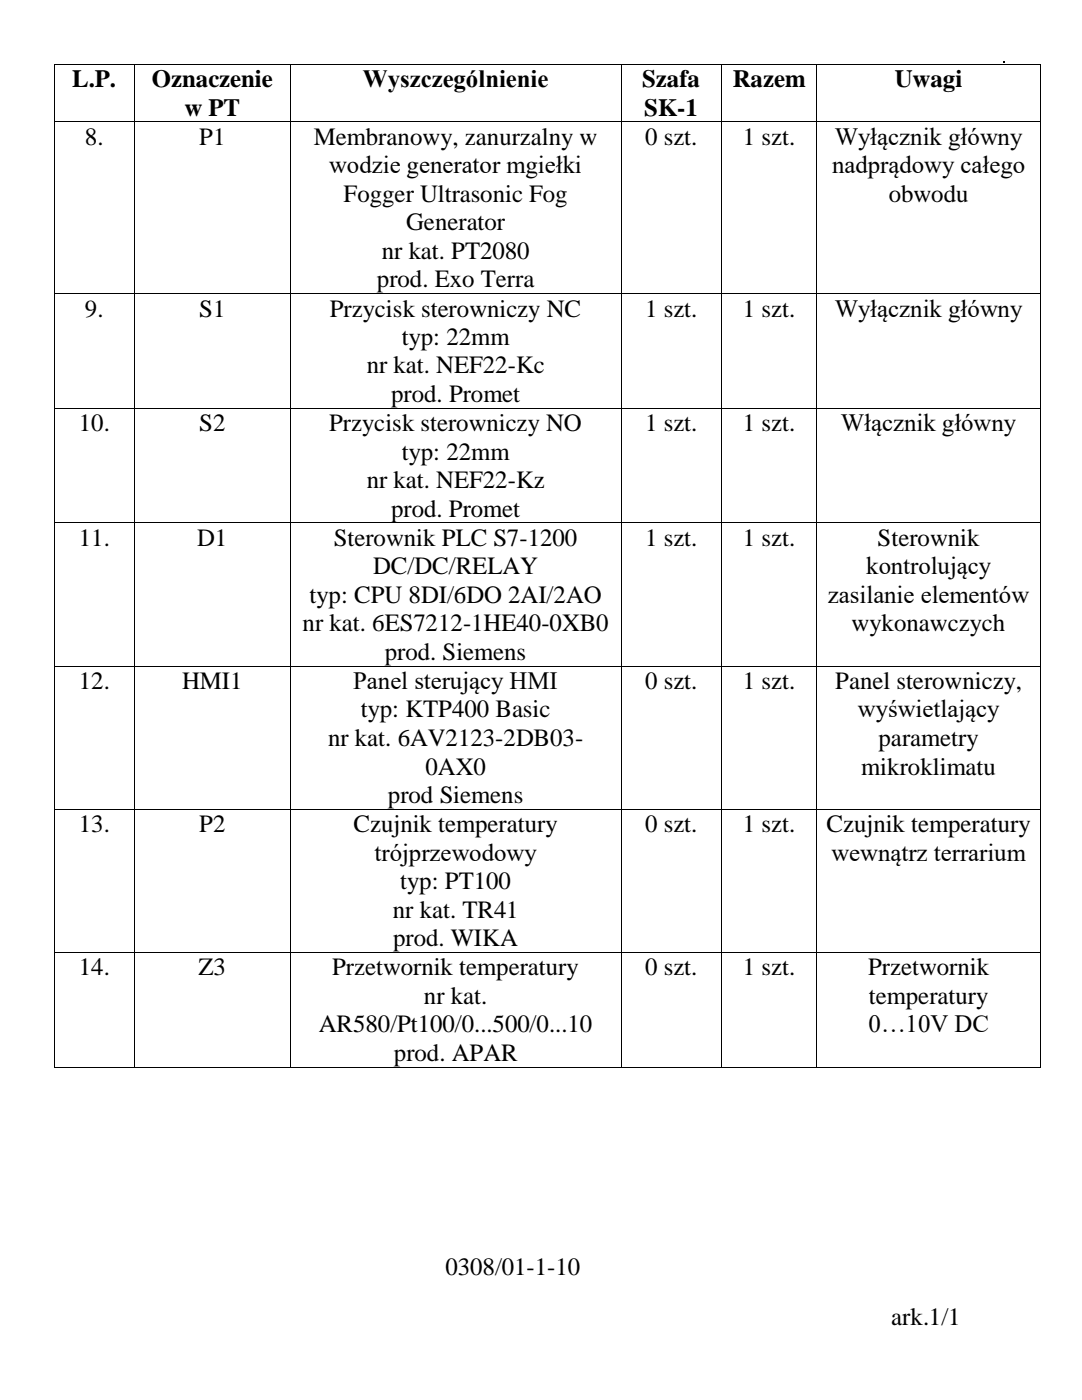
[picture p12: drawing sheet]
<svg xmlns="http://www.w3.org/2000/svg" width="216mm" height="279mm" viewBox="0 0 216 279" stroke-linecap="round" stroke-linejoin="round" font-family="sans-serif">
<defs><g id="words">
<g font-size="5">
<text x="14.4" y="17.4">L.P.</text>
<text x="30.3" y="17.4">Oznaczenie</text>
<text x="72.4" y="17.4">Wyszczególnienie</text>
<text x="128.1" y="17.4">Szafa</text>
<text x="146.2" y="17.4">Razem</text>
<text x="178.6" y="17.4">Uwagi</text>
<text x="36.8" y="23.1">w PT</text>
<text x="128.5" y="23.1">SK-1</text>
<text x="16.9" y="28.9">8.</text>
<text x="39.8" y="28.9">P1</text>
<text x="62.6" y="28.9">Membranowy, zanurzalny w</text>
<text x="128.7" y="28.9">0 szt.</text>
<text x="148.2" y="28.9">1 szt.</text>
<text x="166.6" y="28.9">Wyłącznik główny</text>
<text x="65.7" y="34.6">wodzie generator mgiełki</text>
<text x="166" y="34.6">nadprądowy całego</text>
<text x="68.6" y="40.3">Fogger Ultrasonic Fog</text>
<text x="177.3" y="40.3">obwodu</text>
<text x="81" y="45.9">Generator</text>
<text x="76.2" y="51.6">nr kat. PT2080</text>
<text x="75.2" y="57.3">prod. Exo Terra</text>
<text x="16.9" y="63.2">9.</text>
<text x="39.8" y="63.2">S1</text>
<text x="65.8" y="63.2">Przycisk sterowniczy NC</text>
<text x="128.7" y="63.2">1 szt.</text>
<text x="148.2" y="63.2">1 szt.</text>
<text x="166.6" y="63.2">Wyłącznik główny</text>
<text x="80.2" y="68.8">typ: 22mm</text>
<text x="73.2" y="74.5">nr kat. NEF22-Kc</text>
<text x="78" y="80.2">prod. Promet</text>
<text x="15.7" y="86.1">10.</text>
<text x="39.8" y="86.1">S2</text>
<text x="65.7" y="86.1">Przycisk sterowniczy NO</text>
<text x="128.7" y="86.1">1 szt.</text>
<text x="148.2" y="86.1">1 szt.</text>
<text x="167.8" y="86.1">Włącznik główny</text>
<text x="80.2" y="91.8">typ: 22mm</text>
<text x="73.2" y="97.4">nr kat. NEF22-Kz</text>
<text x="78" y="103.1">prod. Promet</text>
<text x="15.7" y="108.9">11.</text>
<text x="39.3" y="108.9">D1</text>
<text x="66.6" y="108.9">Sterownik PLC S7-1200</text>
<text x="128.7" y="108.9">1 szt.</text>
<text x="148.2" y="108.9">1 szt.</text>
<text x="175.1" y="108.9">Sterownik</text>
<text x="74.4" y="114.6">DC/DC/RELAY</text>
<text x="172.8" y="114.6">kontrolujący</text>
<text x="61.8" y="120.3">typ: CPU 8DI/6DO 2AI/2AO</text>
<text x="165.2" y="120.3">zasilanie elementów</text>
<text x="60.4" y="126">nr kat. 6ES7212-1HE40-0XB0</text>
<text x="76.8" y="131.7">prod. Siemens</text>
<text x="169.9" y="126">wykonawczych</text>
<text x="15.7" y="137.5">12.</text>
<text x="36.3" y="137.5">HMI1</text>
<text x="70.5" y="137.5">Panel sterujący HMI</text>
<text x="128.7" y="137.5">0 szt.</text>
<text x="148.2" y="137.5">1 szt.</text>
<text x="166.7" y="137.5">Panel sterowniczy,</text>
<text x="72" y="143.2">typ: KTP400 Basic</text>
<text x="171.2" y="143.2">wyświetlający</text>
<text x="65.5" y="148.9">nr kat. 6AV2123-2DB03-</text>
<text x="175.3" y="148.9">parametry</text>
<text x="84.9" y="154.6">0AX0</text>
<text x="171.9" y="154.6">mikroklimatu</text>
<text x="77.4" y="160.3">prod Siemens</text>
<text x="15.7" y="166.1">13.</text>
<text x="39.8" y="166.1">P2</text>
<text x="70.5" y="166.1">Czujnik temperatury</text>
<text x="128.7" y="166.1">0 szt.</text>
<text x="148.2" y="166.1">1 szt.</text>
<text x="164.9" y="166.1">Czujnik temperatury</text>
<text x="74.7" y="171.8">trójprzewodowy</text>
<text x="165.9" y="171.8">wewnątrz terrarium</text>
<text x="79.9" y="177.5">typ: PT100</text>
<text x="78.4" y="183.2">nr kat. TR41</text>
<text x="78.4" y="188.8">prod. WIKA</text>
<text x="15.7" y="194.7">14.</text>
<text x="39.6" y="194.7">Z3</text>
<text x="66.3" y="194.7">Przetwornik temperatury</text>
<text x="128.7" y="194.7">0 szt.</text>
<text x="148.2" y="194.7">1 szt.</text>
<text x="173.2" y="194.7">Przetwornik</text>
<text x="84.6" y="200.3">nr kat.</text>
<text x="173.4" y="200.3">temperatury</text>
<text x="63.6" y="206">AR580/Pt100/0...500/0...10</text>
<text x="173.3" y="206">0…10V DC</text>
<text x="78.6" y="211.7">prod. APAR</text>
<text x="88.9" y="254.4">0308/01-1-10</text>
<text x="177.8" y="264.5">ark.1/1</text>
</g>
</g></defs>
<g fill="#000">
<path d="M10.7 12.7h.2v.2h-.2z" fill-rule="evenodd"/>
<path d="M10.7 12.7h.2v.2h-.2z" fill-rule="evenodd"/>
<path d="M26.7 12.7h.2v.2h-.2z" fill-rule="evenodd"/>
<path d="M57.8 12.7h.2v.2h-.2z" fill-rule="evenodd"/>
<path d="M123.9 12.7h.2v.2h-.2z" fill-rule="evenodd"/>
<path d="M143.9 12.7h.1v.2h-.1z" fill-rule="evenodd"/>
<path d="M162.9 12.7h.2v.2h-.2z" fill-rule="evenodd"/>
<path d="M200.1 12.1h.3v.3h-.3z" fill-rule="evenodd"/>
<path d="M207.6 12.7h.1v.2h-.1z" fill-rule="evenodd"/>
<path d="M207.6 12.7h.1v.2h-.1z" fill-rule="evenodd"/>
<path d="M10.7 24.2h.2v.2h-.2z" fill-rule="evenodd"/>
<path d="M26.7 24.2h.2v.2h-.2z" fill-rule="evenodd"/>
<path d="M57.8 24.2h.2v.2h-.2z" fill-rule="evenodd"/>
<path d="M123.9 24.2h.2v.2h-.2z" fill-rule="evenodd"/>
<path d="M143.9 24.2h.1v.2h-.1z" fill-rule="evenodd"/>
<path d="M162.9 24.2h.2v.2h-.2z" fill-rule="evenodd"/>
<path d="M207.6 24.2h.1v.2h-.1z" fill-rule="evenodd"/>
<path d="M10.7 58.5h.2v.2h-.2z" fill-rule="evenodd"/>
<path d="M26.7 58.5h.2v.2h-.2z" fill-rule="evenodd"/>
<path d="M57.8 58.5h.2v.2h-.2z" fill-rule="evenodd"/>
<path d="M123.9 58.5h.2v.2h-.2z" fill-rule="evenodd"/>
<path d="M143.9 58.5h.1v.2h-.1z" fill-rule="evenodd"/>
<path d="M162.9 58.5h.2v.2h-.2z" fill-rule="evenodd"/>
<path d="M207.6 58.5h.1v.2h-.1z" fill-rule="evenodd"/>
<path d="M10.7 81.4h.2v.1h-.2z" fill-rule="evenodd"/>
<path d="M26.7 81.4h.2v.1h-.2z" fill-rule="evenodd"/>
<path d="M57.8 81.4h.2v.1h-.2z" fill-rule="evenodd"/>
<path d="M123.9 81.4h.2v.1h-.2z" fill-rule="evenodd"/>
<path d="M143.9 81.4h.1v.1h-.1z" fill-rule="evenodd"/>
<path d="M162.9 81.4h.2v.1h-.2z" fill-rule="evenodd"/>
<path d="M207.6 81.4h.1v.1h-.1z" fill-rule="evenodd"/>
<path d="M10.7 104.3h.2v.2h-.2z" fill-rule="evenodd"/>
<path d="M26.7 104.3h.2v.2h-.2z" fill-rule="evenodd"/>
<path d="M57.8 104.3h.2v.2h-.2z" fill-rule="evenodd"/>
<path d="M123.9 104.3h.2v.2h-.2z" fill-rule="evenodd"/>
<path d="M143.9 104.3h.1v.2h-.1z" fill-rule="evenodd"/>
<path d="M162.9 104.3h.2v.2h-.2z" fill-rule="evenodd"/>
<path d="M207.6 104.3h.1v.2h-.1z" fill-rule="evenodd"/>
<path d="M10.7 132.9h.2v.1h-.2z" fill-rule="evenodd"/>
<path d="M26.7 132.9h.2v.1h-.2z" fill-rule="evenodd"/>
<path d="M57.8 132.9h.2v.1h-.2z" fill-rule="evenodd"/>
<path d="M123.9 132.9h.2v.1h-.2z" fill-rule="evenodd"/>
<path d="M143.9 132.9h.1v.1h-.1z" fill-rule="evenodd"/>
<path d="M162.9 132.9h.2v.1h-.2z" fill-rule="evenodd"/>
<path d="M207.6 132.9h.1v.1h-.1z" fill-rule="evenodd"/>
<path d="M10.7 161.4h.2v.2h-.2z" fill-rule="evenodd"/>
<path d="M26.7 161.4h.2v.2h-.2z" fill-rule="evenodd"/>
<path d="M57.8 161.4h.2v.2h-.2z" fill-rule="evenodd"/>
<path d="M123.9 161.4h.2v.2h-.2z" fill-rule="evenodd"/>
<path d="M143.9 161.4h.1v.2h-.1z" fill-rule="evenodd"/>
<path d="M162.9 161.4h.2v.2h-.2z" fill-rule="evenodd"/>
<path d="M207.6 161.4h.1v.2h-.1z" fill-rule="evenodd"/>
<path d="M10.7 190h.2v.2h-.2z" fill-rule="evenodd"/>
<path d="M26.7 190h.2v.2h-.2z" fill-rule="evenodd"/>
<path d="M57.8 190h.2v.2h-.2z" fill-rule="evenodd"/>
<path d="M123.9 190h.2v.2h-.2z" fill-rule="evenodd"/>
<path d="M143.9 190h.1v.2h-.1z" fill-rule="evenodd"/>
<path d="M162.9 190h.2v.2h-.2z" fill-rule="evenodd"/>
<path d="M207.6 190h.1v.2h-.1z" fill-rule="evenodd"/>
<path d="M10.7 212.9h.2v.2h-.2z" fill-rule="evenodd"/>
<path d="M10.7 212.9h.2v.2h-.2z" fill-rule="evenodd"/>
<path d="M26.7 212.9h.2v.2h-.2z" fill-rule="evenodd"/>
<path d="M57.8 212.9h.2v.2h-.2z" fill-rule="evenodd"/>
<path d="M123.9 212.9h.2v.2h-.2z" fill-rule="evenodd"/>
<path d="M143.9 212.9h.1v.2h-.1z" fill-rule="evenodd"/>
<path d="M162.9 212.9h.2v.2h-.2z" fill-rule="evenodd"/>
<path d="M207.6 212.9h.1v.2h-.1z" fill-rule="evenodd"/>
<path d="M207.6 212.9h.1v.2h-.1z" fill-rule="evenodd"/>
</g>
<g fill="none" stroke="#000" stroke-width=".2">
<path d="M10.8 12.9v11.3M10.9 12.8h15.8M26.8 12.9v11.3M26.9 12.8h30.9M57.9 12.9v11.3M58 12.8h65.9M124 12.9v11.3M124.1 12.8h19.8M144 12.9v11.3M144 12.8h18.9M163 12.9v11.3M163.1 12.8h44.5"/>
<path d="M207.6 12.9v11.3M10.8 24.4v34.1M10.9 24.3h15.8M26.8 24.4v34.1M26.9 24.3h30.9M57.9 24.4v34.1M58 24.3h65.9M124 24.4v34.1M124.1 24.3h19.8M144 24.4v34.1M144 24.3h18.9M163 24.4v34.1"/>
<path d="M163.1 24.3h44.5M207.6 24.4v34.1M10.8 58.7v22.7M10.9 58.6h15.8M26.8 58.7v22.7M26.9 58.6h30.9M57.9 58.7v22.7M58 58.6h65.9M124 58.7v22.7M124.1 58.6h19.8M144 58.7v22.7M144 58.6h18.9"/>
<path d="M163 58.7v22.7M163.1 58.6h44.5M207.6 58.7v22.7M10.8 81.5v22.8M10.9 81.5h15.8M26.8 81.5v22.8M26.9 81.5h30.9M57.9 81.5v22.8M58 81.5h65.9M124 81.5v22.8M124.1 81.5h19.8M144 81.5v22.8"/>
<path d="M144 81.5h18.9M163 81.5v22.8M163.1 81.5h44.5M207.6 81.5v22.8M10.8 104.5v28.4M10.9 104.4h15.8M26.8 104.5v28.4M26.9 104.4h30.9M57.9 104.5v28.4M58 104.4h65.9M124 104.5v28.4M124.1 104.4h19.8"/>
<path d="M144 104.5v28.4M144 104.4h18.9M163 104.5v28.4M163.1 104.4h44.5M207.6 104.5v28.4M10.8 133v28.4M10.9 132.9h15.8M26.8 133v28.4M26.9 132.9h30.9M57.9 133v28.4M58 132.9h65.9M124 133v28.4"/>
<path d="M124.1 132.9h19.8M144 133v28.4M144 132.9h18.9M163 133v28.4M163.1 132.9h44.5M207.6 133v28.4M10.8 161.6v28.4M10.9 161.5h15.8M26.8 161.6v28.4M26.9 161.5h30.9M57.9 161.6v28.4M58 161.5h65.9"/>
<path d="M124 161.6v28.4M124.1 161.5h19.8M144 161.6v28.4M144 161.5h18.9M163 161.6v28.4M163.1 161.5h44.5M207.6 161.6v28.4M10.8 190.2v22.7M10.9 190.1h15.8M26.8 190.2v22.7M26.9 190.1h30.9M57.9 190.2v22.7"/>
<path d="M58 190.1h65.9M124 190.2v22.7M124.1 190.1h19.8M144 190.2v22.7M144 190.1h18.9M163 190.2v22.7M163.1 190.1h44.5M207.6 190.2v22.7M10.9 213h15.8M26.9 213h30.9M58 213h65.9M124.1 213h19.8"/>
<path d="M144 213h18.9M163.1 213h44.5"/>
</g>
<use href="#words"/>
</svg>
